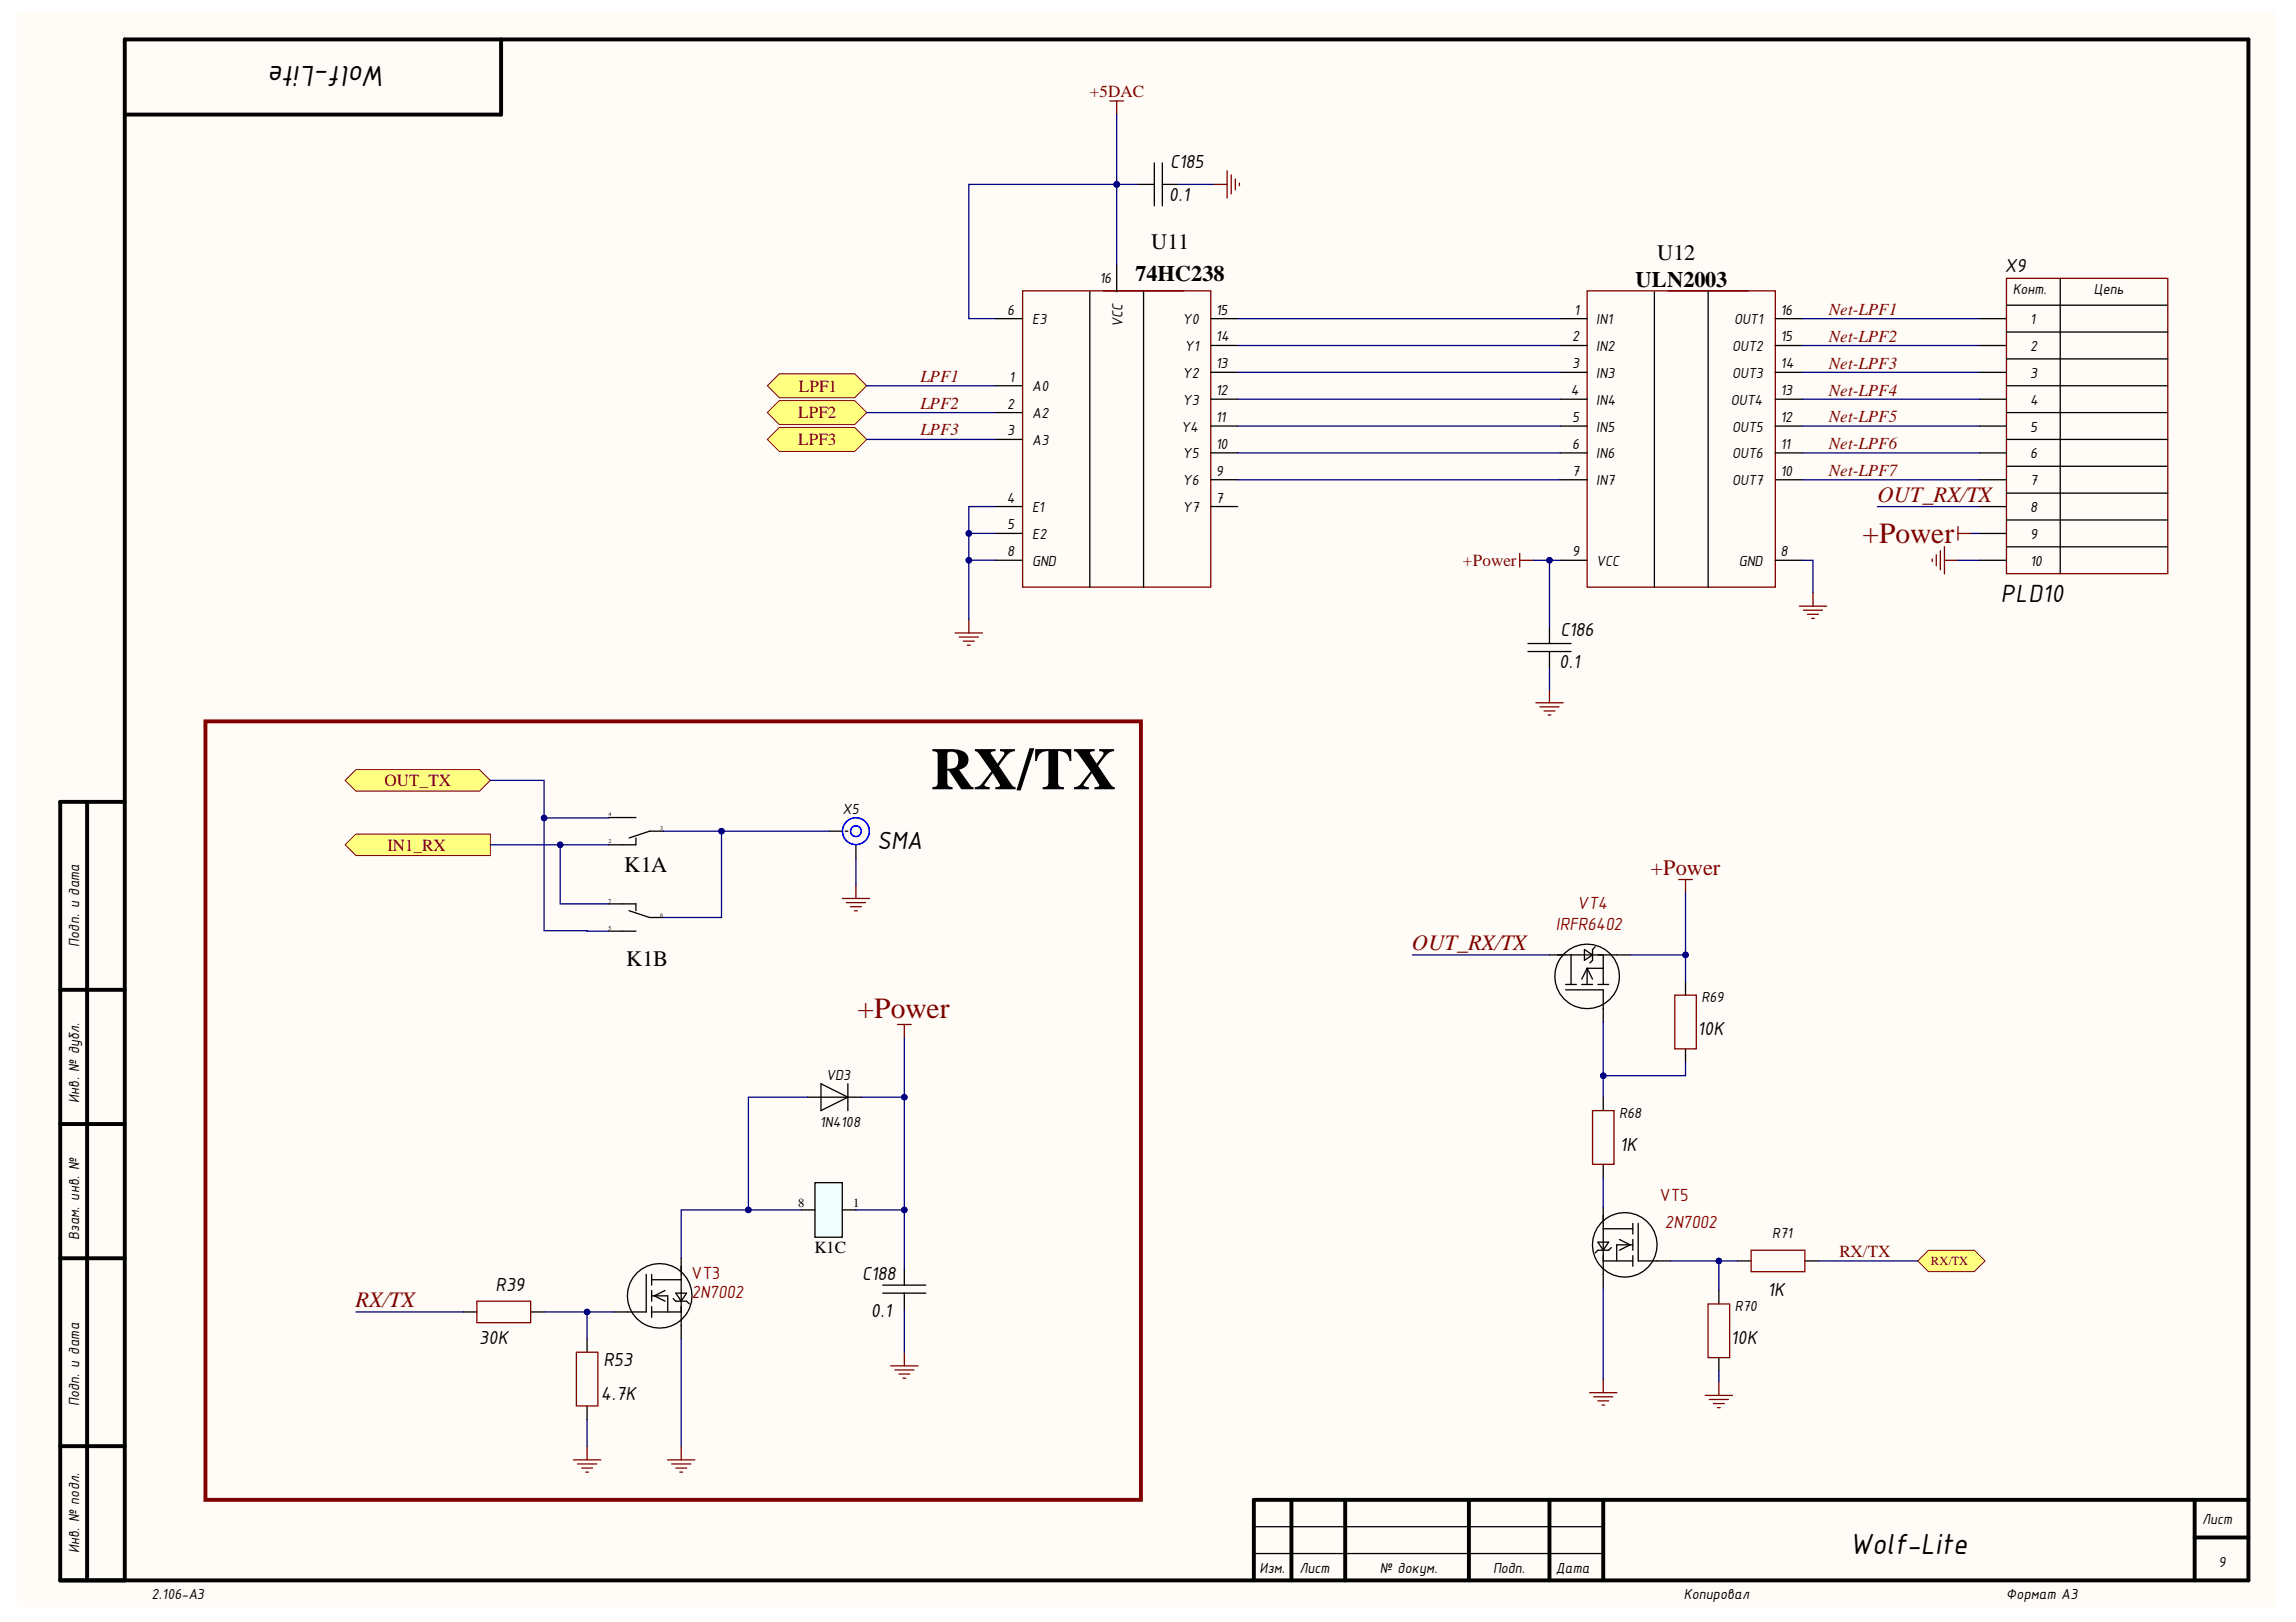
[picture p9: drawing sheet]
<svg xmlns="http://www.w3.org/2000/svg" width="297mm" height="210mm" viewBox="0 0 297 210" stroke-linecap="round" stroke-linejoin="round" font-family="sans-serif">
<defs><g id="words">
<text font-size="7.7" x="120.4" y="102.1">RX/TX</text>
<g font-size="4.1">
<text x="50" y="8.5" transform="rotate(-180 50 8.5)">Wolf-Lite</text>
<text x="239.3" y="201.1">Wolf-Lite</text>
</g>
<g font-size="3.8" fill="#800000">
<text x="240.9" y="70.3">+Power</text>
<text x="111" y="131.8">+Power</text>
</g>
<g font-size="3.5">
<text x="258.9" y="77.9">PLD10</text>
<text x="113.5" y="109.8">SMA</text>
</g>
<g font-size="2.9">
<text x="148.9" y="32.3">U11</text>
<text x="214.4" y="33.7">U12</text>
<text x="146.9" y="36.4">74HC238</text>
<text x="211.6" y="37.2">ULN2003</text>
<text x="80.8" y="112.9">K1A</text>
<text x="81" y="125">K1B</text>
</g>
<g font-size="2.9" fill="#800000">
<text x="242.9" y="65">OUT_RX/TX</text>
<text x="213.5" y="113.2">+Power</text>
<text x="182.7" y="122.9">OUT_RX/TX</text>
<text x="46" y="169.1">RX/TX</text>
</g>
<g font-size="2.7">
<text x="151.4" y="21.8">C185</text>
<text x="151.2" y="26">0.1</text>
<text x="259.4" y="35.1">X9</text>
<text x="201.9" y="82.3">C186</text>
<text x="201.7" y="86.4">0.1</text>
<text x="219.6" y="134">10K</text>
<text x="209.6" y="148.9">1K</text>
<text x="64.1" y="167">R39</text>
<text x="111.5" y="165.7">C188</text>
<text x="228.7" y="167.7">1K</text>
<text x="62" y="173.9">30K</text>
<text x="112.6" y="170.5">0.1</text>
<text x="223.9" y="173.9">10K</text>
<text x="78.1" y="176.7">R53</text>
<text x="77.7" y="181.2">4.7K</text>
</g>
<g font-size="2.3" fill="#980000">
<text x="204.1" y="117.6">VT4</text>
<text x="201.3" y="120.3">IRFR6402</text>
<text x="214.7" y="155.4">VT5</text>
<text x="215.4" y="158.9">2N7002</text>
<text x="89.5" y="165.5">VT3</text>
<text x="89.5" y="168">2N7002</text>
</g>
<g font-size="2.2" fill="#800000">
<text x="141" y="12.6">+5DAC</text>
<text x="236.6" y="40.7">Net-LPF1</text>
<text x="236.6" y="44.3">Net-LPF2</text>
<text x="236.6" y="47.7">Net-LPF3</text>
<text x="103.3" y="50.7">LPF1</text>
<text x="119.1" y="49.4">LPF1</text>
<text x="119.1" y="52.9">LPF2</text>
<text x="236.6" y="51.2">Net-LPF4</text>
<text x="103.3" y="54.2">LPF2</text>
<text x="103.3" y="57.6">LPF3</text>
<text x="119.1" y="56.4">LPF3</text>
<text x="236.6" y="54.7">Net-LPF5</text>
<text x="236.6" y="58.1">Net-LPF6</text>
<text x="236.6" y="61.6">Net-LPF7</text>
<text x="189.3" y="73.2">+Power</text>
<text x="49.7" y="101.7">OUT_TX</text>
<text x="50.1" y="110.1">IN1_RX</text>
<text x="238" y="162.7">RX/TX</text>
</g>
<text font-size="2.2" x="105.4" y="162.1">K1C</text>
<g font-size="2.1">
<text x="130.3" y="40.7">6</text>
<text x="133.5" y="42">E3</text>
<text x="142.2" y="36.6">16</text>
<text x="153" y="42">Y0</text>
<text x="157.3" y="40.7">15</text>
<text x="203.6" y="40.7">1</text>
<text x="206.5" y="42">IN1</text>
<text x="224.4" y="42">OUT1</text>
<text x="230.4" y="40.7">16</text>
<text x="260.4" y="38.1">Конт.</text>
<text x="262.7" y="42">1</text>
<text x="270.9" y="38.1">Цепь</text>
<text x="145.2" y="42.3" transform="rotate(-90 145.2 42.3)">VCC</text>
<text x="153.2" y="45.5">Y1</text>
<text x="157.3" y="44.2">14</text>
<text x="157.3" y="47.6">13</text>
<text x="203.4" y="44.2">2</text>
<text x="203.4" y="47.6">3</text>
<text x="206.5" y="45.5">IN2</text>
<text x="224.1" y="45.5">OUT2</text>
<text x="230.4" y="47.6">14</text>
<text x="230.4" y="44.2">15</text>
<text x="262.7" y="45.5">2</text>
<text x="130.3" y="52.9">2</text>
<text x="130.6" y="49.4">1</text>
<text x="133.5" y="50.6">A0</text>
<text x="153" y="48.9">Y2</text>
<text x="153" y="52.4">Y3</text>
<text x="157.3" y="51.1">12</text>
<text x="203.2" y="51.1">4</text>
<text x="206.5" y="48.9">IN3</text>
<text x="206.5" y="52.4">IN4</text>
<text x="223.9" y="52.4">OUT4</text>
<text x="224.1" y="48.9">OUT3</text>
<text x="230.4" y="51.1">13</text>
<text x="262.7" y="48.9">3</text>
<text x="262.7" y="52.4">4</text>
<text x="130.3" y="56.4">3</text>
<text x="133.5" y="54.2">A2</text>
<text x="133.5" y="57.6">A3</text>
<text x="152.8" y="55.8">Y4</text>
<text x="153" y="59.3">Y5</text>
<text x="157.3" y="54.6">11</text>
<text x="157.3" y="58.1">10</text>
<text x="203.4" y="54.6">5</text>
<text x="203.4" y="58.1">6</text>
<text x="206.5" y="55.8">IN5</text>
<text x="206.5" y="59.3">IN6</text>
<text x="224.1" y="59.3">OUT6</text>
<text x="224.1" y="55.8">OUT5</text>
<text x="230.4" y="58.1">11</text>
<text x="230.4" y="54.6">12</text>
<text x="262.7" y="55.8">5</text>
<text x="262.7" y="59.3">6</text>
<text x="130.2" y="65.1">4</text>
<text x="153" y="62.8">Y6</text>
<text x="157.3" y="61.6">9</text>
<text x="157.3" y="65.1">7</text>
<text x="203.4" y="61.6">7</text>
<text x="206.5" y="62.8">IN7</text>
<text x="224.1" y="62.8">OUT7</text>
<text x="230.4" y="61.6">10</text>
<text x="262.7" y="62.8">7</text>
<text x="130.3" y="72">8</text>
<text x="130.3" y="68.5">5</text>
<text x="133.5" y="66.2">E1</text>
<text x="133.5" y="69.8">E2</text>
<text x="153" y="66.2">Y7</text>
<text x="203.4" y="72">9</text>
<text x="230.4" y="72">8</text>
<text x="262.7" y="66.2">8</text>
<text x="262.7" y="69.8">9</text>
<text x="133.5" y="73.2">GND</text>
<text x="206.5" y="73.2">VCC</text>
<text x="225" y="73.2">GND</text>
<text x="262.7" y="73.2">10</text>
<text x="109" y="105.3">X5</text>
<text x="10.2" y="122.5" transform="rotate(-90 10.2 122.5)">Подп. и дата</text>
<text x="220.1" y="129.7">R69</text>
<text x="10.2" y="142.7" transform="rotate(-90 10.2 142.7)">Инв. № дубл.</text>
<text x="106.9" y="139.7">VD3</text>
<text x="106" y="145.9">1N4108</text>
<text x="209.5" y="144.6">R68</text>
<text x="10.2" y="160.4" transform="rotate(-90 10.2 160.4)">Взам. инв. №</text>
<text x="229.3" y="160.3">R71</text>
<text x="224.4" y="169.6">R70</text>
<text x="10.2" y="182" transform="rotate(-90 10.2 182)">Подп. и дата</text>
<text x="284.9" y="197.3">Лист</text>
<text x="10.2" y="201" transform="rotate(-90 10.2 201)">Инв. № подл.</text>
<text x="163" y="203.5">Изм.</text>
<text x="168.1" y="203.5">Лист</text>
<text x="178.5" y="203.5">№ докум.</text>
<text x="193.2" y="203.5">Подп.</text>
<text x="201.3" y="203.5">Дата</text>
<text x="287" y="202.8">9</text>
<text x="19.6" y="207">2.106-A3</text>
<text x="217.8" y="207">Копировал</text>
<text x="259.5" y="207">Формат А3</text>
</g>
<g font-size="1.6">
<text x="103.3" y="156.2">8</text>
<text x="110.4" y="156.2">1</text>
</g>
<text font-size="1.6" fill="#800000" x="249.8" y="163.7">RX/TX</text>
<g font-size=".8">
<text x="78.7" y="105.6">4</text>
<text x="85.4" y="107.4">3</text>
<text x="78.7" y="109.2">2</text>
<text x="78.7" y="116.8">7</text>
<text x="85.4" y="118.6">6</text>
<text x="78.7" y="120.3">5</text>
</g>
</g></defs>
<g fill="#fffcf8">
<path d="M2.2 1.6h292.2v206.4h-292.2z" fill-rule="evenodd"/>
<path d="M2.2 1.6h292.2v206.4h-292.2z" fill-rule="evenodd"/>
</g>
<g fill="none" stroke="#000" stroke-width=".51">
<path d="M64.8 5.1v9.7h-48.7M7.8 103.8v100.7h283.1v-199.4h-274.8v199.4M7.8 103.8h8.3M11.3 103.8v100.7M7.8 128.1h8.3M7.8 145.5h8.3M7.8 162.8h8.3M7.8 187.1h8.3M167.1 194.1v10.4M174 194.1v10.4M190 194.1v10.4M200.5 194.1v10.4"/>
<path d="M207.4 194.1v10.4M283.9 194.1v10.4M283.9 199h7M290.9 194.1h-128.7v10.4"/>
</g>
<g fill="none" stroke="#000" stroke-width=".17">
<path d="M141 37.8v38.2M142.7 37.6h10.5M144.5 34.3v3.5M147.2 23.9h2.1M147.9 37.8v38.2M149.3 21.1v5.5M150.4 21.1v5.5M150.4 23.9h2.1M214 37.8v38.2M215.8 37.6h10.4M221 37.8v38.2M259.6 39.5h20.8"/>
<path d="M266.5 36v38.2M128.8 41.2h3.5M128.8 49.9h3.5M128.8 53.4h3.5M128.8 56.9h3.5M156.6 58.6h3.5M156.6 55.1h3.5M156.6 51.7h3.5M156.6 48.2h3.5M156.6 44.7h3.5M156.6 41.2h3.5M201.9 58.6h3.4"/>
<path d="M201.9 55.1h3.4M201.9 51.7h3.4M201.9 48.2h3.4M201.9 44.7h3.4M201.9 41.2h3.4M229.7 58.6h3.5M229.7 55.1h3.5M229.7 51.7h3.5M229.7 48.2h3.5M229.7 44.7h3.5M229.7 41.2h3.5M256.1 58.6h3.5"/>
<path d="M256.1 55.1h3.5M256.1 51.7h3.5M256.1 48.2h3.5M256.1 44.7h3.5M256.1 41.2h3.5M259.6 49.9h20.8M259.6 53.4h20.8M259.6 56.9h20.8M259.6 43h20.8M259.6 46.4h20.8M128.8 72.5h3.5M128.8 65.6h3.5"/>
<path d="M128.8 69h3.5M156.6 65.6h3.5M156.6 62.1h3.5M201.9 62.1h3.4M201.9 72.5h3.4M229.7 62.1h3.5M229.7 72.5h3.5M256.1 62.1h3.5M256.1 72.5h3.5M256.1 65.6h3.5M256.1 69h3.5M259.6 60.3h20.8"/>
<path d="M259.6 63.8h20.8M259.6 67.3h20.8M259.6 70.8h20.8M78.7 105.8h3.6M78.7 117h3.6v.9M81.4 117.9l2.6 .8h1.8M82.3 108.4v.9h-3.6M85.8 107.6h-1.8l-2.6 .8M78.7 120.5h3.6M162.2 197.6h45.2M162.2 201h45.2"/>
</g>
<g fill="none" stroke="#800000" stroke-width=".17">
<path d="M143.6 13.1h1.8M144.5 13.1v1.7M132.3 37.6h24.3v38.4h-24.3zM157 23.9h1.8M158.8 22.1v3.5M159.3 22.6v2.5M159.8 23.2v1.4M160.3 23.7v.3M205.3 37.6h24.4v38.4h-24.4zM259.6 36h20.8v38.2h-20.8zM196.6 71.6v1.8M196.6 72.5h1.8"/>
<path d="M232.8 78.4h3.5M233.3 79h2.5M233.8 79.5h1.5M234.5 76.7v1.7M253.3 68.1v1.8M253.3 69h1.8M123.6 81.9h3.5M124.1 82.4h2.5M124.6 83h1.4M125.2 83.5h.3M125.3 80.1v1.8M234.4 80h.3"/>
</g>
<path d="M105.4 153h3.6v7.1h-3.6z" fill-rule="evenodd" fill="#f0ffff"/>
<g fill="none" stroke="#000" stroke-width=".17">
<path d="M197.7 84.3h5.5M197.7 83.3h5.5M200.5 81.2v2.1M200.5 84.3v2.1M103.7 156.6h1.7M105.4 153h3.6v7.1h-3.6zM109 156.6h1.7M60 169.8h1.7M68.7 169.8h1.7M114.2 166.3h5.6M114.2 167.3h5.6M117 164.2v2.1"/>
<path d="M117 167.3v2.1"/>
</g>
<g fill="none" stroke="#800000" stroke-width=".17">
<path d="M198.7 90.9h3.5M199.2 91.5h2.5M199.8 92h1.4M200.3 92.5h.3M200.5 89.2v1.7M116.1 132.6h1.8M117 132.6v1.7M61.7 168.4h7v2.8h-7zM115.2 176.8h3.6M115.8 177.3h2.4M116.3 177.8h1.4M116.8 178.4h.4"/>
<path d="M117 175v1.8M86.4 188.9h3.5M86.9 189.4h2.5M87.4 190h1.4M88 190.5h.3M88.1 187.1v1.8"/>
</g>
<path d="M44.7 109.3l1.3-1.4h17.4v2.8h-17.4z" fill-rule="evenodd" fill="#ffff80"/>
<path d="M44.7 109.3l1.3-1.4h17.4v2.8h-17.4z" fill="none" stroke="#800000" stroke-width=".13"/>
<path d="M44.7 101l1.3-1.4h16l1.4 1.4-1.4 1.4h-16z" fill-rule="evenodd" fill="#ffff80"/>
<path d="M44.7 101l1.3-1.4h16l1.4 1.4-1.4 1.4h-16z" fill="none" stroke="#800000" stroke-width=".13"/>
<path d="M107.3 107.6h1.7M109.3 107.6h.4M110.7 109.3v1.7M104.5 142h6.9M106.2 140.3l3.5 1.7-3.5 1.7zM109.7 140.3v3.4" fill="none" stroke="#000" stroke-width=".17"/>
<g fill="none" stroke="#00f" stroke-width=".17">
<circle cx="110.7" cy="107.6" r="1.74"/>
<circle cx="110.7" cy="107.6" r=".69"/>
</g>
<path d="M109 116.3h3.5M109.5 116.8h2.5M110 117.3h1.4M110.6 117.9h.3M110.7 114.5v1.8" fill="none" stroke="#800000" stroke-width=".17"/>
<path d="M26.6 93.4h121v100.7h-121z" fill="none" stroke="#800000" stroke-width=".51"/>
<path d="M99.3 49.9l1.5-1.5h9.8l1.5 1.5-1.5 1.6h-9.8z" fill-rule="evenodd" fill="#ffff80"/>
<path d="M99.3 49.9l1.5-1.5h9.8l1.5 1.5-1.5 1.6h-9.8z" fill="none" stroke="#800000" stroke-width=".13"/>
<path d="M99.3 53.4l1.5-1.6h9.8l1.5 1.6-1.5 1.5h-9.8z" fill-rule="evenodd" fill="#ffff80"/>
<path d="M99.3 53.4l1.5-1.6h9.8l1.5 1.6-1.5 1.5h-9.8z" fill="none" stroke="#800000" stroke-width=".13"/>
<path d="M99.3 56.9l1.5-1.6h9.8l1.5 1.6-1.5 1.5h-9.8z" fill-rule="evenodd" fill="#ffff80"/>
<path d="M99.3 56.9l1.5-1.6h9.8l1.5 1.6-1.5 1.5h-9.8z" fill="none" stroke="#800000" stroke-width=".13"/>
<path d="M250 72.3v.4M250.5 71.8v1.4M251 71.3v2.4M251.6 70.7v3.6M251.6 72.5h1.7M217.2 113.8h1.7M218.1 113.8v1.8M216.7 128.8h2.8v6.9h-2.8z" fill="none" stroke="#800000" stroke-width=".17"/>
<g fill="none" stroke="#000" stroke-width=".17">
<path d="M200.5 123.6h10.4M202.6 128.1h4.8v4.2M202.6 127.4h1.3M203.2 123.6v3.8M204.6 127.4h1.4M205 122.9l1 .7-1 .7zM205.3 125.3l-.7 1.4M205.3 125.3l.7 1.4M205.3 125.3v2.1M205.3 125.3h2.1M206.4 122.5l-.4 .4v1.4l-.3 .3M206.7 127.4h1.4"/>
<path d="M207.3 122.7a4.2 4.2 0 0 0-6.1 3.6 4.2 4.2 0 0 0 5.9 3.9 4.2 4.2 0 0 0 1-7l-.7-.5M207.4 123.6v3.8M218.1 127.1v1.7M218.1 135.7v1.8"/>
</g>
<path d="M248.1 163.2l1.4-1.4h5.9l1.4 1.4-1.4 1.4h-5.9z" fill-rule="evenodd" fill="#ffff80"/>
<path d="M248.1 163.2l1.4-1.4h5.9l1.4 1.4-1.4 1.4h-5.9z" fill="none" stroke="#800000" stroke-width=".13"/>
<g fill="none" stroke="#000" stroke-width=".17">
<path d="M207.4 159h3.8M207.4 142v1.7M207.4 150.7v1.7M207.4 156.2v10.5M211.2 158.3v1.4M211.9 158.3v4.9h4.2M76 173.3v1.7M83.6 164.9v4.9h-4.2M84.3 169.8h3.8M84.3 164.9v1.4M84.3 167v1.4M84.3 169.1v1.4"/>
<path d="M84.3 165.6h3.8M84.3 167.7h2.1v2.1M86 167l-1.4 .7 1.4 .7M87.1 168l.3 .4h1.4l.4 .3M87.4 167.3h1.4l-.7 1.1zM88.1 162.8v10.5M89 169.6a4.2 4.2 0 0 0-3.5-6.1 4.2 4.2 0 0 0-4 5.9 4.2 4.2 0 0 0 7 1l.5-.6M206.5 163a4.2 4.2 0 0 1 3.6-6.1 4.2 4.2 0 0 1 3.9 5.9 4.2 4.2 0 0 1-7 1l-.4-.6M206.7 160.7h1.4l-.7 1.1zM207.4 163.2h3.8M208.5 161.4l-.4 .4h-1.4l-.3 .3M209.5 160.4l1.4 .7-1.4 .7"/>
<path d="M211.2 160.4v1.4M211.2 162.5v1.4M211.2 161.1h-2v2.1M222.4 167v1.7M222.4 175.7v1.7M224.8 163.2h1.7M233.5 163.2h1.7M76 181.9v1.8"/>
</g>
<g fill="none" stroke="#800000" stroke-width=".17">
<path d="M206 143.7h2.8v7h-2.8zM74.6 175h2.7v6.9h-2.7zM207.4 178.5v1.7M221 168.7h2.8v7h-2.8zM222.4 178.8v1.8M226.5 161.8h7v2.8h-7zM74.2 188.9h3.5M74.7 189.4h2.5M75.3 190h1.4M75.8 190.5h.3M76 187.1v1.8M205.6 180.2h3.6"/>
<path d="M206.2 180.8h2.5M206.7 181.3h1.4M207.2 181.8h.4M220.6 180.6h3.5M221.1 181.1h2.5M221.7 181.6h1.4M222.2 182.2h.4"/>
</g>
<path d="M233.2 41.2h22.9M233.2 58.6h22.9M233.2 55.1h22.9M233.2 51.7h22.9M233.2 48.2h22.9M233.2 44.7h22.9M128.8 65.6h-3.5v3.4M233.2 62.1h22.9" fill="none" stroke="#000080" stroke-width=".17"/>
<circle cx="125.3" cy="69" r=".35" fill="#000080"/>
<circle cx="125.3" cy="69" r=".35" fill="none" stroke="#000080" stroke-width=".13"/>
<path d="M128.8 69h-3.5v3.5" fill="none" stroke="#000080" stroke-width=".17"/>
<circle cx="125.3" cy="69" r=".35" fill="#000080"/>
<circle cx="125.3" cy="69" r=".35" fill="none" stroke="#000080" stroke-width=".13"/>
<circle cx="125.3" cy="72.5" r=".35" fill="#000080"/>
<circle cx="125.3" cy="72.5" r=".35" fill="none" stroke="#000080" stroke-width=".13"/>
<path d="M144.5 23.9h-19.2v17.3h3.5" fill="none" stroke="#000080" stroke-width=".17"/>
<circle cx="144.5" cy="23.9" r=".35" fill="#000080"/>
<circle cx="144.5" cy="23.9" r=".35" fill="none" stroke="#000080" stroke-width=".13"/>
<path d="M128.8 72.5h-3.5v7.6" fill="none" stroke="#000080" stroke-width=".17"/>
<circle cx="125.3" cy="72.5" r=".35" fill="#000080"/>
<circle cx="125.3" cy="72.5" r=".35" fill="none" stroke="#000080" stroke-width=".13"/>
<path d="M144.5 23.9h2.7M152.5 23.9h4.5M160.1 41.2h41.8M160.1 48.2h41.8M160.1 51.7h41.8M160.1 55.1h41.8M160.1 58.6h41.8M160.1 44.7h41.8M233.2 72.5h1.3v4.2" fill="none" stroke="#000080" stroke-width=".17"/>
<circle cx="144.5" cy="23.9" r=".35" fill="#000080"/>
<circle cx="144.5" cy="23.9" r=".35" fill="none" stroke="#000080" stroke-width=".13"/>
<path d="M200.5 72.5v8.7" fill="none" stroke="#000080" stroke-width=".17"/>
<circle cx="200.5" cy="72.5" r=".35" fill="#000080"/>
<circle cx="200.5" cy="72.5" r=".35" fill="none" stroke="#000080" stroke-width=".13"/>
<path d="M200.5 86.4v2.8M117 156.6v7.6" fill="none" stroke="#000080" stroke-width=".17"/>
<circle cx="117" cy="156.6" r=".35" fill="#000080"/>
<circle cx="117" cy="156.6" r=".35" fill="none" stroke="#000080" stroke-width=".13"/>
<path d="M96.8 156.6h-8.7v6.2M117 169.4v5.6" fill="none" stroke="#000080" stroke-width=".17"/>
<circle cx="96.8" cy="156.6" r=".35" fill="#000080"/>
<circle cx="96.8" cy="156.6" r=".35" fill="none" stroke="#000080" stroke-width=".13"/>
<path d="M78.7 109.3h-6.2v7.7h6.2M46 169.8h14M88.1 173.3v13.8" fill="none" stroke="#000080" stroke-width=".17"/>
<circle cx="72.5" cy="109.3" r=".35" fill="#000080"/>
<circle cx="72.5" cy="109.3" r=".35" fill="none" stroke="#000080" stroke-width=".13"/>
<path d="M85.8 107.6h7.5v11.1h-7.5" fill="none" stroke="#000080" stroke-width=".17"/>
<circle cx="93.3" cy="107.6" r=".35" fill="#000080"/>
<circle cx="93.3" cy="107.6" r=".35" fill="none" stroke="#000080" stroke-width=".13"/>
<path d="M93.3 107.6h14" fill="none" stroke="#000080" stroke-width=".17"/>
<circle cx="93.3" cy="107.6" r=".35" fill="#000080"/>
<circle cx="93.3" cy="107.6" r=".35" fill="none" stroke="#000080" stroke-width=".13"/>
<path d="M63.4 109.3h9.1" fill="none" stroke="#000080" stroke-width=".17"/>
<circle cx="72.5" cy="109.3" r=".35" fill="#000080"/>
<circle cx="72.5" cy="109.3" r=".35" fill="none" stroke="#000080" stroke-width=".13"/>
<path d="M78.7 105.8l-8.3 .1v14.5l8.3 .1" fill="none" stroke="#000080" stroke-width=".17"/>
<circle cx="70.4" cy="105.9" r=".35" fill="#000080"/>
<circle cx="70.4" cy="105.9" r=".35" fill="none" stroke="#000080" stroke-width=".13"/>
<path d="M63.4 101h7v4.9" fill="none" stroke="#000080" stroke-width=".17"/>
<circle cx="70.4" cy="105.9" r=".35" fill="#000080"/>
<circle cx="70.4" cy="105.9" r=".35" fill="none" stroke="#000080" stroke-width=".13"/>
<path d="M110.7 111v3.5M104.5 142h-7.7v14.6h6.9" fill="none" stroke="#000080" stroke-width=".17"/>
<circle cx="96.8" cy="156.6" r=".35" fill="#000080"/>
<circle cx="96.8" cy="156.6" r=".35" fill="none" stroke="#000080" stroke-width=".13"/>
<path d="M111.4 142h5.6" fill="none" stroke="#000080" stroke-width=".17"/>
<circle cx="117" cy="142" r=".35" fill="#000080"/>
<circle cx="117" cy="142" r=".35" fill="none" stroke="#000080" stroke-width=".13"/>
<path d="M112.1 49.9h16.7M112.1 53.4h16.7M112.1 56.9h16.7M70.4 169.8h9" fill="none" stroke="#000080" stroke-width=".17"/>
<circle cx="76" cy="169.8" r=".35" fill="#000080"/>
<circle cx="76" cy="169.8" r=".35" fill="none" stroke="#000080" stroke-width=".13"/>
<path d="M117 134.3v22.3h-6.3" fill="none" stroke="#000080" stroke-width=".17"/>
<circle cx="117" cy="156.6" r=".35" fill="#000080"/>
<circle cx="117" cy="156.6" r=".35" fill="none" stroke="#000080" stroke-width=".13"/>
<circle cx="117" cy="142" r=".35" fill="#000080"/>
<circle cx="117" cy="142" r=".35" fill="none" stroke="#000080" stroke-width=".13"/>
<path d="M198.4 72.5h3.5" fill="none" stroke="#000080" stroke-width=".17"/>
<circle cx="200.5" cy="72.5" r=".35" fill="#000080"/>
<circle cx="200.5" cy="72.5" r=".35" fill="none" stroke="#000080" stroke-width=".13"/>
<path d="M144.5 14.8v19.5" fill="none" stroke="#000080" stroke-width=".17"/>
<circle cx="144.5" cy="23.9" r=".35" fill="#000080"/>
<circle cx="144.5" cy="23.9" r=".35" fill="none" stroke="#000080" stroke-width=".13"/>
<path d="M222.4 163.2v3.8M235.2 163.2h12.9" fill="none" stroke="#000080" stroke-width=".17"/>
<circle cx="222.4" cy="163.2" r=".35" fill="#000080"/>
<circle cx="222.4" cy="163.2" r=".35" fill="none" stroke="#000080" stroke-width=".13"/>
<path d="M216.1 163.2h8.7M222.4 177.4v1.4" fill="none" stroke="#000080" stroke-width=".17"/>
<circle cx="222.4" cy="163.2" r=".35" fill="#000080"/>
<circle cx="222.4" cy="163.2" r=".35" fill="none" stroke="#000080" stroke-width=".13"/>
<path d="M218.1 137.5v1.7h-10.7" fill="none" stroke="#000080" stroke-width=".17"/>
<circle cx="207.4" cy="139.2" r=".35" fill="#000080"/>
<circle cx="207.4" cy="139.2" r=".35" fill="none" stroke="#000080" stroke-width=".13"/>
<path d="M218.1 115.6v8h-7.2" fill="none" stroke="#000080" stroke-width=".17"/>
<circle cx="218.1" cy="123.6" r=".35" fill="#000080"/>
<circle cx="218.1" cy="123.6" r=".35" fill="none" stroke="#000080" stroke-width=".13"/>
<path d="M218.1 123.6v3.5" fill="none" stroke="#000080" stroke-width=".17"/>
<circle cx="218.1" cy="123.6" r=".35" fill="#000080"/>
<circle cx="218.1" cy="123.6" r=".35" fill="none" stroke="#000080" stroke-width=".13"/>
<path d="M76 169.8v3.5M207.4 166.7v11.8" fill="none" stroke="#000080" stroke-width=".17"/>
<circle cx="76" cy="169.8" r=".35" fill="#000080"/>
<circle cx="76" cy="169.8" r=".35" fill="none" stroke="#000080" stroke-width=".13"/>
<path d="M160.1 62.1h41.8M242.9 65.6h13.2M253.3 72.5h2.8M255.1 69h1M182.7 123.6h17.8M207.4 132.3v9.7M76 183.7v3.4" fill="none" stroke="#000080" stroke-width=".17"/>
<circle cx="207.4" cy="139.2" r=".35" fill="#000080"/>
<circle cx="207.4" cy="139.2" r=".35" fill="none" stroke="#000080" stroke-width=".13"/>
<path d="M207.4 152.4v3.8" fill="none" stroke="#000080" stroke-width=".17"/>
<use href="#words"/>
</svg>
